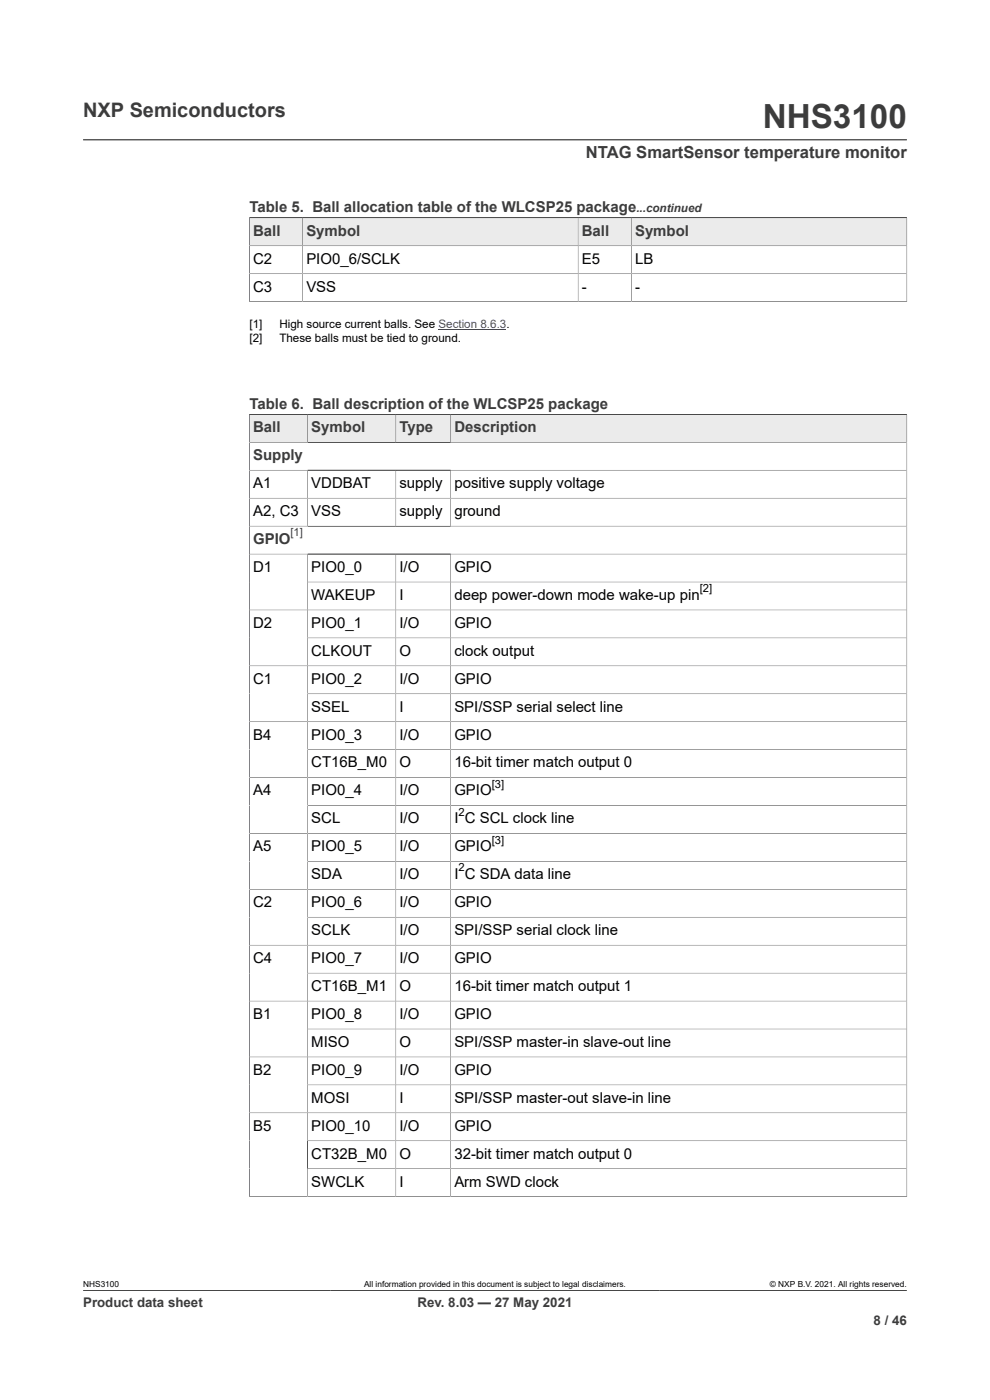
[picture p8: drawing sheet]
<svg xmlns="http://www.w3.org/2000/svg" width="210mm" height="297mm" viewBox="0 0 210 297" stroke-linecap="round" stroke-linejoin="round" font-family="sans-serif">
<defs><g id="words">
<text font-size="7.1" fill="#3c3c3c" x="161.8" y="27.2">NHS3100</text>
<text font-size="4.2" fill="#3c3c3c" x="17.6" y="24.8">NXP Semiconductors</text>
<text font-size="3.5" fill="#3c3c3c" x="124.3" y="33.5">NTAG SmartSensor temperature monitor</text>
<g font-size="3.2" fill="#3c3c3c">
<text x="52.9" y="45.1">Table 5. Ball allocation table of the WLCSP25 package</text>
<text x="53.7" y="50">Ball</text>
<text x="65" y="50">Symbol</text>
<text x="123.4" y="50">Ball</text>
<text x="134.7" y="50">Symbol</text>
<text x="52.9" y="86.8">Table 6. Ball description of the WLCSP25 package</text>
<text x="53.7" y="91.7">Ball</text>
<text x="66" y="91.7">Symbol</text>
<text x="84.7" y="91.7">Type</text>
<text x="96.4" y="91.7">Description</text>
<text x="53.7" y="97.6">Supply</text>
<text x="53.7" y="115.4">GPIO</text>
</g>
<g font-size="3.2">
<text x="53.7" y="55.9">C2</text>
<text x="65" y="55.9">PIO0_6/SCLK</text>
<text x="123.4" y="55.9">E5</text>
<text x="134.7" y="55.9">LB</text>
<text x="53.7" y="61.9">C3</text>
<text x="65" y="61.9">VSS</text>
<text x="123.4" y="61.9">-</text>
<text x="134.7" y="61.9">-</text>
<text x="53.7" y="103.6">A1</text>
<text x="66" y="103.6">VDDBAT</text>
<text x="84.7" y="103.6">supply</text>
<text x="96.4" y="103.6">positive supply voltage</text>
<text x="53.7" y="109.5">A2, C3</text>
<text x="66" y="109.5">VSS</text>
<text x="84.7" y="109.5">supply</text>
<text x="96.4" y="109.5">ground</text>
<text x="53.7" y="121.3">D1</text>
<text x="66" y="121.3">PIO0_0</text>
<text x="84.7" y="121.3">I/O</text>
<text x="96.4" y="121.3">GPIO</text>
<text x="66" y="127.3">WAKEUP</text>
<text x="84.7" y="127.3">I</text>
<text x="96.4" y="127.3">deep power-down mode wake-up pin</text>
<text x="53.7" y="133.2">D2</text>
<text x="66" y="133.2">PIO0_1</text>
<text x="84.7" y="133.2">I/O</text>
<text x="96.4" y="133.2">GPIO</text>
<text x="66" y="139.1">CLKOUT</text>
<text x="84.7" y="139.1">O</text>
<text x="96.4" y="139.1">clock output</text>
<text x="53.7" y="145">C1</text>
<text x="66" y="145">PIO0_2</text>
<text x="84.7" y="145">I/O</text>
<text x="96.4" y="145">GPIO</text>
<text x="66" y="151">SSEL</text>
<text x="84.7" y="151">I</text>
<text x="96.4" y="151">SPI/SSP serial select line</text>
<text x="53.7" y="156.9">B4</text>
<text x="66" y="156.9">PIO0_3</text>
<text x="84.7" y="156.9">I/O</text>
<text x="96.4" y="156.9">GPIO</text>
<text x="66" y="162.8">CT16B_M0</text>
<text x="84.7" y="162.8">O</text>
<text x="96.4" y="162.8">16-bit timer match output 0</text>
<text x="53.7" y="168.7">A4</text>
<text x="66" y="168.7">PIO0_4</text>
<text x="84.7" y="168.7">I/O</text>
<text x="96.4" y="168.7">GPIO</text>
<text x="66" y="174.7">SCL</text>
<text x="84.7" y="174.7">I/O</text>
<text x="96.4" y="174.7">I C SCL clock line</text>
<text x="53.7" y="180.6">A5</text>
<text x="66" y="180.6">PIO0_5</text>
<text x="84.7" y="180.6">I/O</text>
<text x="96.4" y="180.6">GPIO</text>
<text x="66" y="186.5">SDA</text>
<text x="84.7" y="186.5">I/O</text>
<text x="96.4" y="186.5">I C SDA data line</text>
<text x="53.7" y="192.5">C2</text>
<text x="66" y="192.5">PIO0_6</text>
<text x="84.7" y="192.5">I/O</text>
<text x="96.4" y="192.5">GPIO</text>
<text x="66" y="198.4">SCLK</text>
<text x="84.7" y="198.4">I/O</text>
<text x="96.4" y="198.4">SPI/SSP serial clock line</text>
<text x="53.7" y="204.3">C4</text>
<text x="66" y="204.3">PIO0_7</text>
<text x="84.7" y="204.3">I/O</text>
<text x="96.4" y="204.3">GPIO</text>
<text x="66" y="210.2">CT16B_M1</text>
<text x="84.7" y="210.2">O</text>
<text x="96.4" y="210.2">16-bit timer match output 1</text>
<text x="53.7" y="216.2">B1</text>
<text x="66" y="216.2">PIO0_8</text>
<text x="84.7" y="216.2">I/O</text>
<text x="96.4" y="216.2">GPIO</text>
<text x="66" y="222.1">MISO</text>
<text x="84.7" y="222.1">O</text>
<text x="96.4" y="222.1">SPI/SSP master-in slave-out line</text>
<text x="53.7" y="228">B2</text>
<text x="66" y="228">PIO0_9</text>
<text x="66" y="233.9">MOSI</text>
<text x="84.7" y="228">I/O</text>
<text x="84.7" y="233.9">I</text>
<text x="96.4" y="228">GPIO</text>
<text x="96.4" y="233.9">SPI/SSP master-out slave-in line</text>
<text x="53.7" y="239.9">B5</text>
<text x="66" y="239.9">PIO0_10</text>
<text x="84.7" y="239.9">I/O</text>
<text x="96.4" y="239.9">GPIO</text>
<text x="66" y="245.8">CT32B_M0</text>
<text x="84.7" y="245.8">O</text>
<text x="96.4" y="245.8">32-bit timer match output 0</text>
<text x="66" y="251.7">SWCLK</text>
<text x="84.7" y="251.7">I</text>
<text x="96.4" y="251.7">Arm SWD clock</text>
</g>
<g font-size="2.8" fill="#3c3c3c">
<text x="17.6" y="277.3">Product data sheet</text>
<text x="88.6" y="277.3">Rev. 8.03 — 27 May 2021</text>
<text x="185.3" y="281">8 / 46</text>
</g>
<text font-size="2.5" fill="#3c3c3c" x="135" y="45.1">...continued</text>
<g font-size="2.5">
<text x="52.9" y="69.6">[1]</text>
<text x="59.3" y="69.6">High source current balls. See Section 8.6.3.</text>
<text x="52.9" y="72.6">[2]</text>
<text x="59.3" y="72.6">These balls must be tied to ground.</text>
</g>
<text font-size="2.4" fill="#3c3c3c" x="61.6" y="113.8">[1]</text>
<g font-size="2.4">
<text x="148.4" y="125.6">[2]</text>
<text x="104.3" y="167.1">[3]</text>
<text x="97.3" y="173">2</text>
<text x="104.3" y="179">[3]</text>
<text x="97.3" y="184.9">2</text>
</g>
<g font-size="1.8">
<text x="17.6" y="273.1">NHS3100</text>
<text x="77.2" y="273.1">All information provided in this document is subject to legal disclaimers.</text>
<text x="163.3" y="273.1">© NXP B.V. 2021. All rights reserved.</text>
</g>
</g></defs>
<path d="M17.6 29.7h174.8M52.9 46.2h139.5" fill="none" stroke="#3c3c3c" stroke-width=".21"/>
<path d="M53 46.3h11.1v5.8h-11.1z" fill="#ebebeb"/>
<path d="M52.9 46.2h11.3v5.9h-11.3z" fill="none" stroke="#3c3c3c" stroke-width=".21"/>
<path d="M64.3 46.3h58.3v5.8h-58.3z" fill="#ebebeb"/>
<path d="M64.2 46.2h58.4v5.9h-58.4z" fill="none" stroke="#3c3c3c" stroke-width=".21"/>
<path d="M122.7 46.3h11.2v5.8h-11.2z" fill="#ebebeb"/>
<path d="M122.6 46.2h11.3v5.9h-11.3z" fill="none" stroke="#3c3c3c" stroke-width=".21"/>
<path d="M134 46.3h58.3v5.8h-58.3z" fill="#ebebeb"/>
<path d="M52.9 46.2h139.5v17.9M52.9 58.1h139.5M64.2 52.1v11.9M122.6 52.1v11.9M133.9 46.2v17.8M192.4 52.1h-139.5v12M52.8 64h139.6M52.9 87.9h139.5" fill="none" stroke="#3c3c3c" stroke-width=".21"/>
<path d="M93 69.9h14.4" fill="none" stroke="#00f" stroke-width=".21"/>
<path d="M53 88h12.2v5.8h-12.2z" fill="#ebebeb"/>
<path d="M52.9 87.9h12.4v5.9h-12.4z" fill="none" stroke="#3c3c3c" stroke-width=".21"/>
<path d="M65.3 88h18.6v5.8h-18.6z" fill="#ebebeb"/>
<path d="M65.3 87.9h18.7v5.9h-18.7z" fill="none" stroke="#3c3c3c" stroke-width=".21"/>
<path d="M84 88h11.5v5.8h-11.5z" fill="#ebebeb"/>
<path d="M84 87.9h11.6v5.9h-11.6z" fill="none" stroke="#3c3c3c" stroke-width=".21"/>
<path d="M95.7 88h96.6v5.8h-96.6z" fill="#ebebeb"/>
<g fill="none" stroke="#3c3c3c" stroke-width=".21">
<path d="M52.9 87.9h139.5v166M52.9 99.8h139.5M65.3 99.8v11.8M84 99.8v11.8M95.6 87.9v5.9M95.6 99.8v11.8M192.4 93.8h-139.5v160.1M52.9 105.7h139.5M52.9 111.6h139.5M52.9 117.5h139.5M65.3 117.5v136.4M84 117.5v136.4"/>
<path d="M95.6 117.5v136.4M52.9 129.4h139.5M65.3 123.5h127.1M65.3 135.3h127.1M52.9 141.3h139.5M52.9 153.1h139.5M65.3 147.2h127.1M65.3 159h127.1M52.9 165h139.5M52.9 176.8h139.5M65.3 170.9h127.1M52.9 188.7h139.5"/>
<path d="M65.3 182.7h127.1M65.3 194.6h127.1M52.9 200.5h139.5M52.9 212.4h139.5M65.3 206.4h127.1M65.3 218.3h127.1M52.9 224.2h139.5M52.9 236.1h139.5M65.3 230.2h127.1M65.3 242h127.1M65.3 247.9h127.1M192.4 253.9h-139.6"/>
<path d="M17.6 273.8h174.8"/>
</g>
<use href="#words"/>
</svg>
